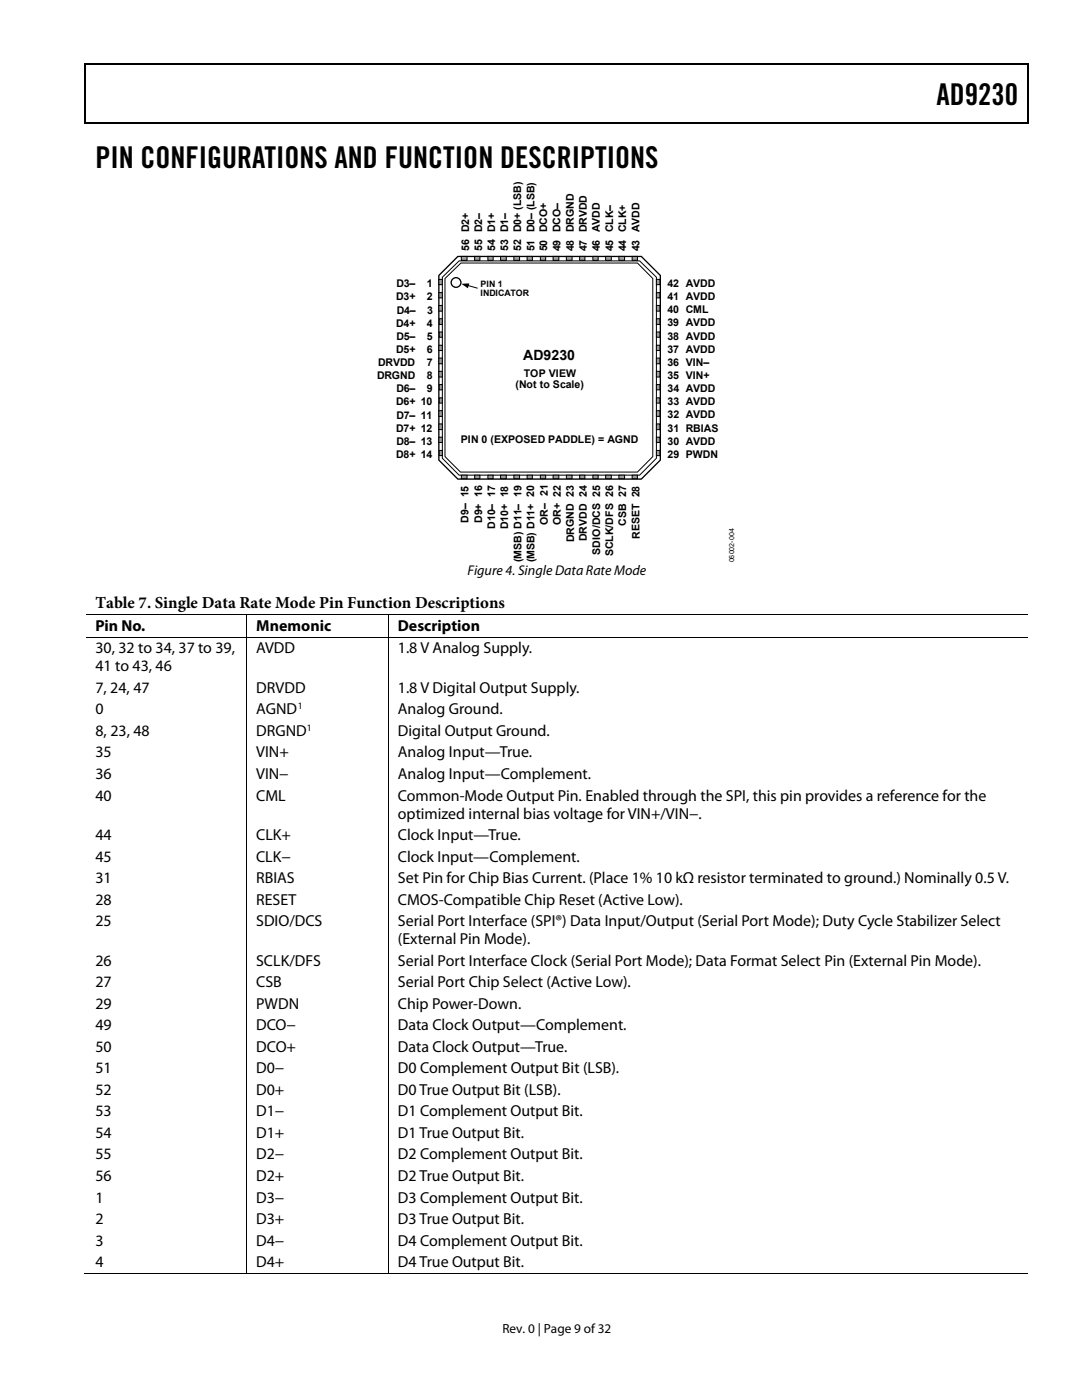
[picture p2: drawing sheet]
<svg xmlns="http://www.w3.org/2000/svg" width="216mm" height="279mm" viewBox="0 0 216 279" stroke-linecap="round" stroke-linejoin="round" font-family="sans-serif">
<defs><g id="words">
<g font-size="6">
<text x="186.9" y="21">AD9230</text>
<text x="19" y="33.6">PIN CONFIGURATIONS AND FUNCTION DESCRIPTIONS</text>
</g>
<text font-size="3.3" x="19" y="121.4">Table 7. Single Data Rate Mode Pin Function Descriptions</text>
<g font-size="3.2">
<text x="19" y="125.9">Pin No.</text>
<text x="51.1" y="125.9">Mnemonic</text>
<text x="79.4" y="125.9">Description</text>
<text x="19" y="130.4">30, 32 to 34, 37 to 39,</text>
<text x="51.1" y="130.4">AVDD</text>
<text x="79.4" y="130.4">1.8 V Analog Supply.</text>
<text x="19" y="134">41 to 43, 46</text>
<text x="19" y="138.3">7, 24, 47</text>
<text x="19" y="142.6">0</text>
<text x="51.1" y="138.3">DRVDD</text>
<text x="51.1" y="142.6">AGND</text>
<text x="79.4" y="138.3">1.8 V Digital Output Supply.</text>
<text x="79.4" y="142.6">Analog Ground.</text>
<text x="19" y="146.9">8, 23, 48</text>
<text x="51.1" y="146.9">DRGND</text>
<text x="79.4" y="146.9">Digital Output Ground.</text>
<text x="19" y="151.2">35</text>
<text x="19" y="155.5">36</text>
<text x="51.1" y="155.5">VIN−</text>
<text x="51.1" y="151.2">VIN+</text>
<text x="79.4" y="155.5">Analog Input—Complement.</text>
<text x="79.4" y="151.2">Analog Input—True.</text>
<text x="19" y="159.8">40</text>
<text x="51.1" y="159.8">CML</text>
<text x="79.4" y="159.8">Common-Mode Output Pin. Enabled through the SPI, this pin provides a reference for the</text>
<text x="19" y="167.6">44</text>
<text x="51.1" y="167.6">CLK+</text>
<text x="79.4" y="167.6">Clock Input—True.</text>
<text x="79.4" y="163.4">optimized internal bias voltage for VIN+/VIN−.</text>
<text x="19" y="171.9">45</text>
<text x="51.1" y="171.9">CLK−</text>
<text x="79.4" y="171.9">Clock Input—Complement.</text>
<text x="19" y="176.2">31</text>
<text x="51.1" y="176.2">RBIAS</text>
<text x="79.4" y="176.2">Set Pin for Chip Bias Current. (Place 1% 10 kΩ resistor terminated to ground.) Nominally 0.5 V.</text>
<text x="19" y="180.5">28</text>
<text x="19" y="184.8">25</text>
<text x="51.1" y="180.5">RESET</text>
<text x="51.1" y="184.8">SDIO/DCS</text>
<text x="79.4" y="180.5">CMOS-Compatible Chip Reset (Active Low).</text>
<text x="79.4" y="184.8">Serial Port Interface (SPI®) Data Input/Output (Serial Port Mode); Duty Cycle Stabilizer Select</text>
<text x="79.4" y="188.4">(External Pin Mode).</text>
<text x="19" y="192.7">26</text>
<text x="19" y="197">27</text>
<text x="51.1" y="197">CSB</text>
<text x="51.1" y="192.7">SCLK/DFS</text>
<text x="79.4" y="197">Serial Port Chip Select (Active Low).</text>
<text x="79.4" y="192.7">Serial Port Interface Clock (Serial Port Mode); Data Format Select Pin (External Pin Mode).</text>
<text x="19" y="201.3">29</text>
<text x="51.1" y="201.3">PWDN</text>
<text x="79.4" y="201.3">Chip Power-Down.</text>
<text x="19" y="205.6">49</text>
<text x="19" y="209.9">50</text>
<text x="51.1" y="205.6">DCO−</text>
<text x="51.1" y="209.9">DCO+</text>
<text x="79.4" y="205.6">Data Clock Output—Complement.</text>
<text x="79.4" y="209.9">Data Clock Output—True.</text>
<text x="19" y="214.2">51</text>
<text x="51.1" y="214.2">D0−</text>
<text x="79.4" y="214.2">D0 Complement Output Bit (LSB).</text>
<text x="19" y="218.5">52</text>
<text x="51.1" y="218.5">D0+</text>
<text x="79.4" y="218.5">D0 True Output Bit (LSB).</text>
<text x="19" y="222.8">53</text>
<text x="19" y="227.1">54</text>
<text x="51.1" y="222.8">D1−</text>
<text x="51.1" y="227.1">D1+</text>
<text x="79.4" y="222.8">D1 Complement Output Bit.</text>
<text x="79.4" y="227.1">D1 True Output Bit.</text>
<text x="19" y="231.4">55</text>
<text x="51.1" y="231.4">D2−</text>
<text x="79.4" y="231.4">D2 Complement Output Bit.</text>
<text x="19" y="235.7">56</text>
<text x="19" y="240">1</text>
<text x="51.1" y="240">D3−</text>
<text x="51.1" y="235.7">D2+</text>
<text x="79.4" y="240">D3 Complement Output Bit.</text>
<text x="79.4" y="235.7">D2 True Output Bit.</text>
<text x="19" y="244.3">2</text>
<text x="51.1" y="244.3">D3+</text>
<text x="79.4" y="244.3">D3 True Output Bit.</text>
<text x="19" y="248.6">3</text>
<text x="51.1" y="248.6">D4−</text>
<text x="79.4" y="248.6">D4 Complement Output Bit.</text>
<text x="19" y="252.9">4</text>
<text x="51.1" y="252.9">D4+</text>
<text x="79.4" y="252.9">D4 True Output Bit.</text>
</g>
<g font-size="2.8">
<text x="104.4" y="71.8">AD9230</text>
<text x="93.3" y="114.8">Figure 4. Single Data Rate Mode</text>
</g>
<text font-size="2.6" x="100.3" y="266">Rev. 0 | Page 9 of 32</text>
<g font-size="2.1">
<text x="106.7" y="46.4" transform="rotate(-90 106.7 46.4)">D0– (LSB)</text>
<text x="109.2" y="46.4" transform="rotate(-90 109.2 46.4)">DCO+</text>
<text x="111.8" y="46.4" transform="rotate(-90 111.8 46.4)">DCO–</text>
<text x="114.5" y="46.4" transform="rotate(-90 114.5 46.4)">DRGND</text>
<text x="117.1" y="46.4" transform="rotate(-90 117.1 46.4)">DRVDD</text>
<text x="119.7" y="46.4" transform="rotate(-90 119.7 46.4)">AVDD</text>
<text x="122.4" y="46.4" transform="rotate(-90 122.4 46.4)">CLK–</text>
<text x="93.6" y="50" transform="rotate(-90 93.6 50)">56 D2+</text>
<text x="96.2" y="50" transform="rotate(-90 96.2 50)">55 D2–</text>
<text x="98.8" y="50.1" transform="rotate(-90 98.8 50.1)">54 D1+</text>
<text x="101.4" y="50" transform="rotate(-90 101.4 50)">53 D1–</text>
<text x="104" y="50" transform="rotate(-90 104 50)">52 D0+ (LSB)</text>
<text x="106.7" y="50.2" transform="rotate(-90 106.7 50.2)">51</text>
<text x="109.2" y="50.2" transform="rotate(-90 109.2 50.2)">50</text>
<text x="111.8" y="50.2" transform="rotate(-90 111.8 50.2)">49</text>
<text x="114.5" y="50.2" transform="rotate(-90 114.5 50.2)">48</text>
<text x="117.1" y="50.2" transform="rotate(-90 117.1 50.2)">47</text>
<text x="119.7" y="50.2" transform="rotate(-90 119.7 50.2)">46</text>
<text x="122.4" y="50.2" transform="rotate(-90 122.4 50.2)">45</text>
<text x="125" y="50.1" transform="rotate(-90 125 50.1)">44 CLK+</text>
<text x="127.6" y="50.1" transform="rotate(-90 127.6 50.1)">43 AVDD</text>
<text x="79" y="59.9">D3+</text>
<text x="79.1" y="57.3">D3–</text>
<text x="85.2" y="57.3">1</text>
<text x="85.2" y="59.9">2</text>
<text x="133.2" y="59.9">41 AVDD</text>
<text x="133.2" y="57.3">42 AVDD</text>
<text x="79" y="65.2">D4+</text>
<text x="79.2" y="62.6">D4–</text>
<text x="85.2" y="65.2">4</text>
<text x="85.2" y="62.6">3</text>
<text x="133.2" y="65.1">39 AVDD</text>
<text x="133.2" y="62.6">40 CML</text>
<text x="79" y="70.4">D5+</text>
<text x="79.1" y="67.8">D5–</text>
<text x="85.2" y="67.8">5</text>
<text x="85.2" y="70.4">6</text>
<text x="133.2" y="70.4">37 AVDD</text>
<text x="133.2" y="67.8">38 AVDD</text>
<text x="75.2" y="75.7">DRGND</text>
<text x="75.5" y="73">DRVDD</text>
<text x="85.2" y="73">7</text>
<text x="85.2" y="75.7">8</text>
<text x="102.8" y="77.3">(Not to Scale)</text>
<text x="104.5" y="75.2">TOP VIEW</text>
<text x="133.2" y="75.7">35 VIN+</text>
<text x="133.2" y="73.1">36 VIN–</text>
<text x="79" y="80.9">D6+ 10</text>
<text x="79.1" y="78.3">D6–</text>
<text x="79.1" y="83.6">D7– 11</text>
<text x="85.2" y="78.3">9</text>
<text x="133.2" y="78.3">34 AVDD</text>
<text x="133.2" y="80.9">33 AVDD</text>
<text x="133.2" y="83.5">32 AVDD</text>
<text x="79" y="86.2">D7+ 12</text>
<text x="79.1" y="88.7">D8– 13</text>
<text x="92" y="88.5">PIN 0 (EXPOSED PADDLE) = AGND</text>
<text x="133.2" y="86.1">31 RBIAS</text>
<text x="133.2" y="88.8">30 AVDD</text>
<text x="79" y="91.4">D8+ 14</text>
<text x="133.2" y="91.4">29 PWDN</text>
<text x="93.5" y="104.3" transform="rotate(-90 93.5 104.3)">D9– 15</text>
<text x="96.2" y="104.4" transform="rotate(-90 96.2 104.4)">D9+ 16</text>
<text x="98.8" y="105.5" transform="rotate(-90 98.8 105.5)">D10– 17</text>
<text x="101.4" y="105.6" transform="rotate(-90 101.4 105.6)">D10+ 18</text>
<text x="109.3" y="104.8" transform="rotate(-90 109.3 104.8)">OR– 21</text>
<text x="111.9" y="104.9" transform="rotate(-90 111.9 104.9)">OR+ 22</text>
<text x="117.1" y="108" transform="rotate(-90 117.1 108)">DRVDD 24</text>
<text x="125" y="104.9" transform="rotate(-90 125 104.9)">CSB 27</text>
<text x="127.6" y="107.5" transform="rotate(-90 127.6 107.5)">RESET 28</text>
<text x="104" y="112.2" transform="rotate(-90 104 112.2)">(MSB) D11– 19</text>
<text x="106.6" y="112.3" transform="rotate(-90 106.6 112.3)">(MSB) D11+ 20</text>
<text x="114.5" y="108.2" transform="rotate(-90 114.5 108.2)">DRGND 23</text>
<text x="119.7" y="110.7" transform="rotate(-90 119.7 110.7)">SDIO/DCS 25</text>
<text x="122.4" y="111" transform="rotate(-90 122.4 111)">SCLK/DFS 26</text>
</g>
<g font-size="1.9">
<text x="59.5" y="141.5">1</text>
<text x="61.2" y="145.8">1</text>
</g>
<g font-size="1.8">
<text x="95.9" y="57.2">PIN 1</text>
<text x="95.9" y="59">INDICATOR</text>
</g>
<text font-size="1.4" x="146.5" y="112.2" transform="rotate(-90 146.5 112.2)">06002-004</text>
</g></defs>
<path d="M16.9 12.7h.2v1h-.2zM205.1 12.7h.2v1h-.2zM205.1 12.7h.2v.3h-.2zM82.3 24.4h.2v.3h-.2zM205.1 24.4h.2v.3h-.2zM92.1 56.6h1.5l-.2 .9z" fill="#000"/>
<path d="M16.9 12.8h188.2M17 13.7v11M205.2 13.7v11M205.1 24.5h-188.2" fill="none" stroke="#000" stroke-width=".25"/>
<path d="M93.2 56.9l2.1 .6" fill="none" stroke="#000" stroke-width=".2"/>
<circle cx="91" cy="56.4" r=".97" fill="#fff" stroke="#000" stroke-width=".26"/>
<path d="M87.6 55l3.8-3.8h36.6l3.8 3.8v36.8l-3.8 3.8h-36.6l-3.8-3.8z" fill="none" stroke="#000" stroke-width=".26"/>
<path d="M88.3 55.3l3.3-3.2h36l3.4 3.2v36.2l-3.4 3.3h-36l-3.3-3.3zM88.8 55.6l3.2-3.1h35.2l3.1 3.1v35.5l-3.1 3.1h-35.3l-3.1-3.1z" fill="none" stroke="#000" stroke-width=".2"/>
<g fill="#9a9a9a" stroke="#000" stroke-width=".2">
<path d="M87.6 84.6h.7v1.1h-.7z"/>
<path d="M87.6 82h.7v1.1h-.7z"/>
<path d="M87.7 79.4h.6v1.1h-.6z"/>
<path d="M87.7 76.8h.6v1h-.6z"/>
<path d="M87.6 74.1h.7v1.1h-.7z"/>
<path d="M87.6 71.5h.7v1.1h-.7z"/>
<path d="M87.6 68.9h.7v1.1h-.7z"/>
<path d="M87.7 66.3h.6v1h-.6z"/>
<path d="M87.7 63.6h.6v1.1h-.6z"/>
<path d="M87.6 61h.7v1.1h-.7z"/>
<path d="M87.6 58.4h.7v1.1h-.7z"/>
<path d="M87.6 55.8h.7v1h-.7z"/>
<path d="M87.7 89.9h.6v1h-.6z"/>
<path d="M87.6 87.2h.7v1.1h-.7z"/>
<path d="M120.8 94.8h1.2v.7h-1.2z"/>
<path d="M118.3 94.8h1.1v.7h-1.1z"/>
<path d="M115.7 94.8h1v.7h-1z"/>
<path d="M113 94.8h1.2v.7h-1.2z"/>
<path d="M110.4 94.8h1.1v.7h-1.1z"/>
<path d="M107.8 94.8h1.1v.7h-1.1z"/>
<path d="M105.2 94.8h1v.7h-1z"/>
<path d="M102.5 94.8h1.2v.7h-1.2z"/>
<path d="M99.9 94.8h1.1v.7h-1.1z"/>
<path d="M97.3 94.8h1.1v.7h-1.1z"/>
<path d="M94.7 94.8h1.1v.7h-1.1z"/>
<path d="M92.1 94.8h1.1v.7h-1.1z"/>
<path d="M126.1 94.8h1.1v.7h-1.1z"/>
<path d="M123.5 94.8h1.1v.7h-1.1z"/>
<path d="M120.8 51.2h1.2v.8h-1.2z"/>
<path d="M118.3 51.2h1.1v.8h-1.1z"/>
<path d="M115.7 51.2h1v.8h-1z"/>
<path d="M113 51.2h1.2v.8h-1.2z"/>
<path d="M110.4 51.2h1.1v.8h-1.1z"/>
<path d="M107.8 51.2h1.1v.8h-1.1z"/>
<path d="M105.2 51.2h1v.8h-1z"/>
<path d="M102.5 51.2h1.2v.8h-1.2z"/>
<path d="M99.9 51.2h1.1v.8h-1.1z"/>
<path d="M97.3 51.2h1.1v.8h-1.1z"/>
<path d="M94.7 51.2h1.1v.8h-1.1z"/>
<path d="M92.1 51.2h1.1v.8h-1.1z"/>
<path d="M126.1 51.2h1.1v.8h-1.1z"/>
</g>
<path d="M123.5 51.2h1.1v.8h-1.1z" fill="#9a9a9a"/>
<path d="M123.5 51.2h1.1v.8h-1.1z" fill="none" stroke="#000" stroke-width=".2"/>
<g fill="#9a9a9a" stroke="#000" stroke-width=".2">
<path d="M131 84.6h.7v1.1h-.7z"/>
<path d="M131 82h.7v1.1h-.7z"/>
<path d="M131 79.4h.7v1.1h-.7z"/>
<path d="M131 76.8h.7v1h-.7z"/>
<path d="M131 74.1h.7v1.1h-.7z"/>
<path d="M131 71.5h.7v1.1h-.7z"/>
<path d="M131 68.9h.7v1.1h-.7z"/>
<path d="M131 66.3h.7v1h-.7z"/>
<path d="M131 63.6h.7v1.1h-.7z"/>
<path d="M131 61h.7v1.1h-.7z"/>
<path d="M131 58.4h.7v1.1h-.7z"/>
<path d="M131 55.8h.7v1h-.7z"/>
<path d="M131 89.9h.7v1h-.7z"/>
<path d="M131 87.2h.7v1.1h-.7z"/>
</g>
<path d="M17.1 122.7h187.9M17.1 127.2h187.9M49.2 122.7v4.4M49.2 127.3v126.9M77.5 122.7v4.4M77.5 127.3v126.9M16.9 254.1h32.2M49.3 254.1h28.1M77.6 254.1h127.5" fill="none" stroke="#000" stroke-width=".2"/>
<use href="#words"/>
</svg>
